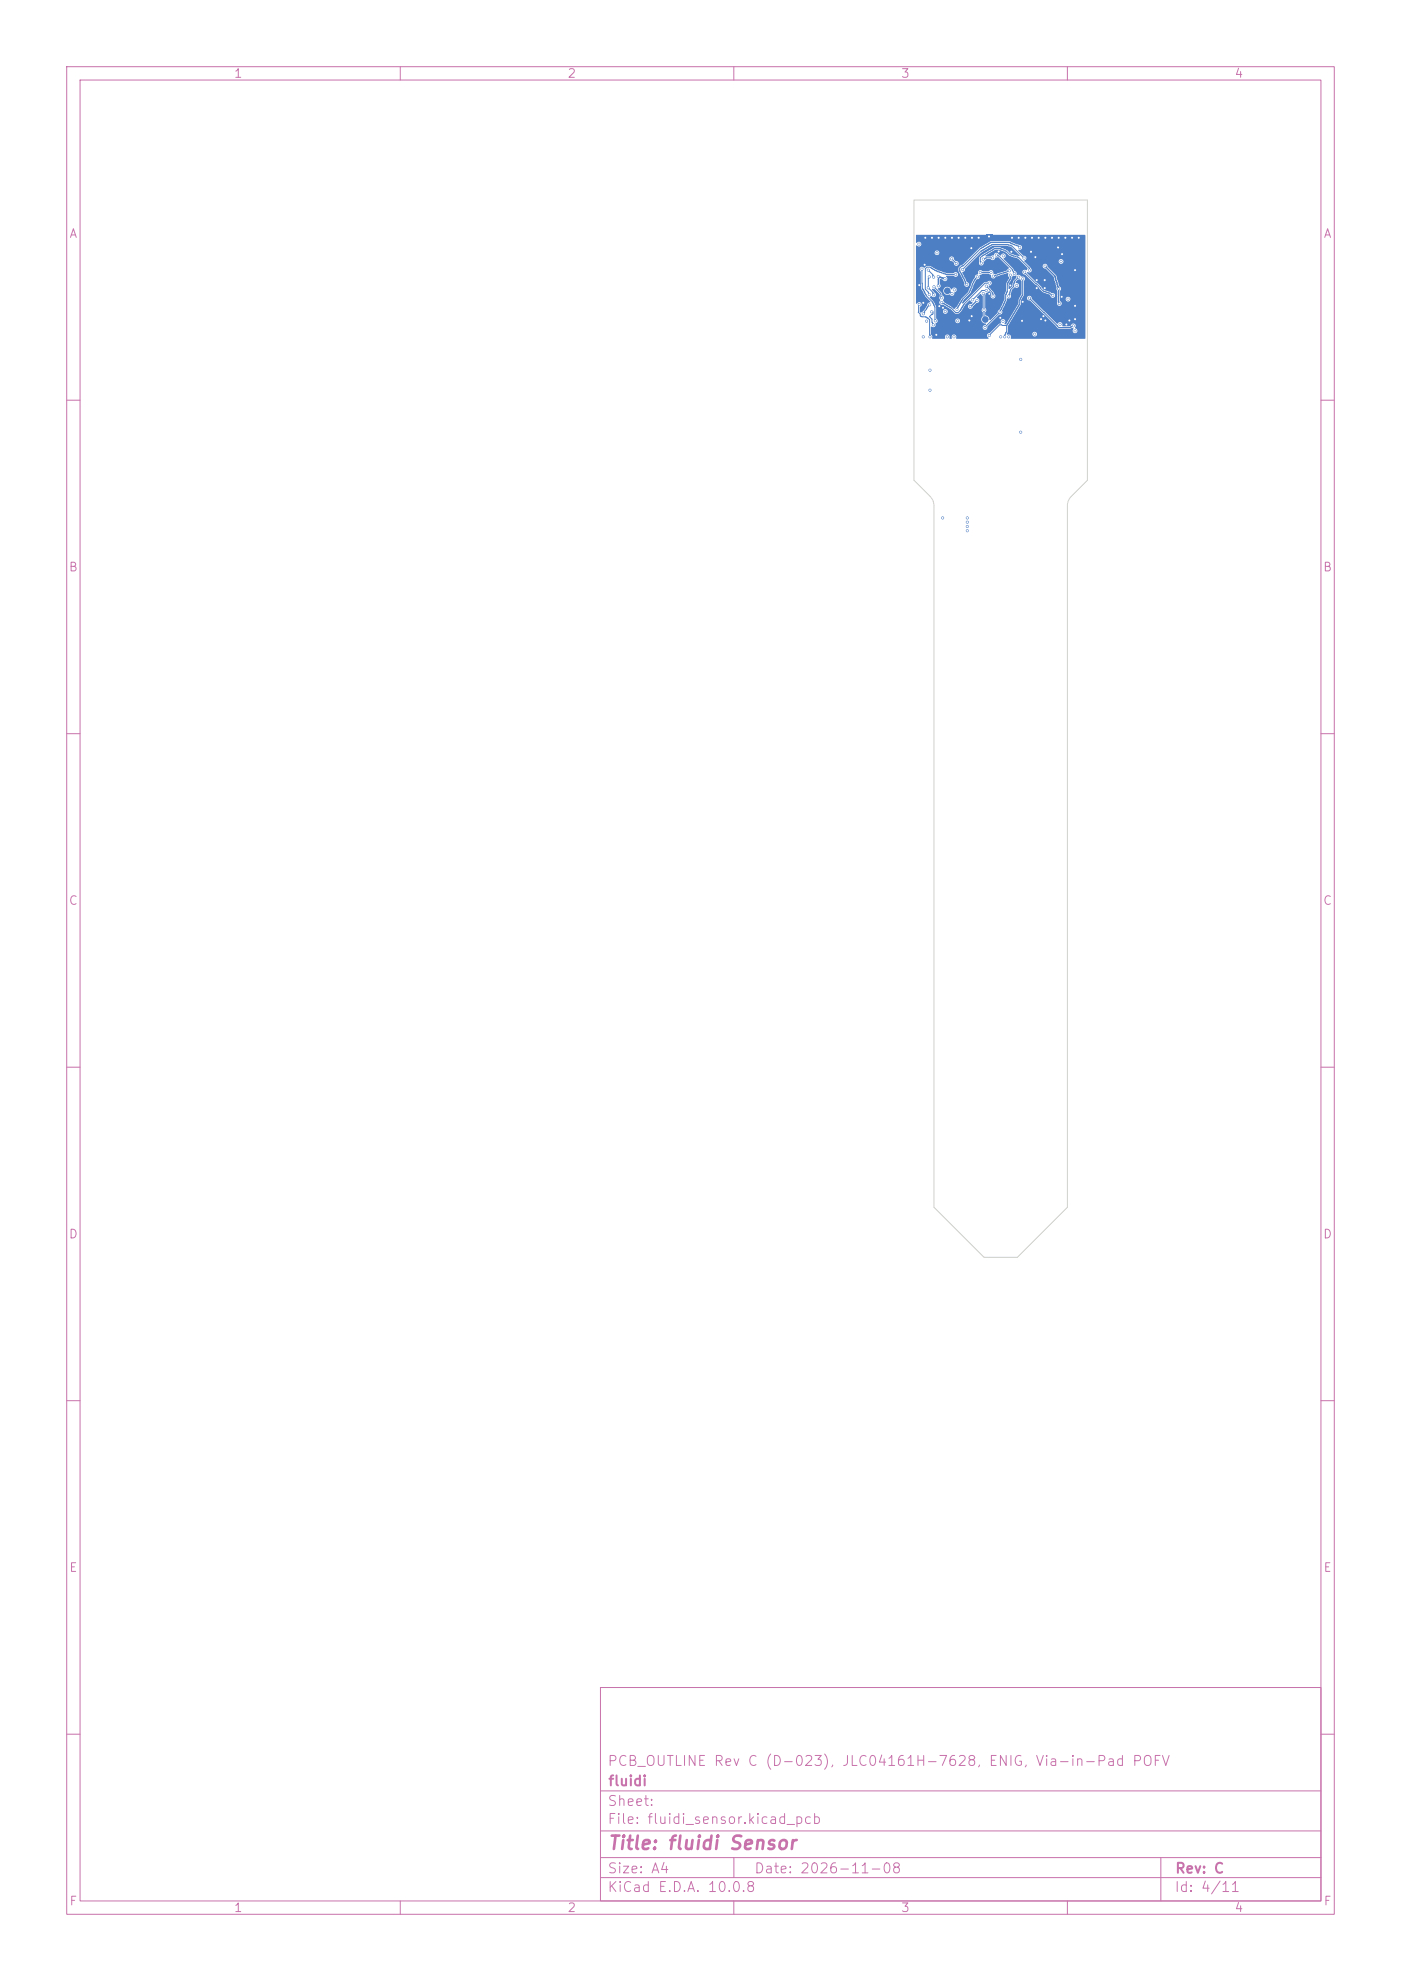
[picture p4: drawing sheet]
<svg xmlns="http://www.w3.org/2000/svg" width="210mm" height="297mm" viewBox="0 0 210 297" stroke-linecap="round" stroke-linejoin="round" font-family="sans-serif">
<defs><g id="words">
<text font-size="2" fill="#c872ab" x="91" y="277.8">Title: fluidi Sensor</text>
<g font-size="1.5" fill="#c872ab">
<text x="91" y="265.1">PCB_OUTLINE Rev C (D-023), JLC04161H-7628, ENIG, Via-in-Pad POFV</text>
<text x="91.1" y="268.1">fluidi</text>
<text x="91" y="273.8">File: fluidi_sensor.kicad_pcb</text>
<text x="91" y="271.1">Sheet:</text>
<text x="91" y="281.2">Size: A4</text>
<text x="113" y="281.2">Date: 2026-11-08</text>
<text x="176.1" y="281.2">Rev: C</text>
<text x="91" y="284">KiCad E.D.A. 10.0.8</text>
<text x="176" y="284">Id: 4/11</text>
</g>
<g font-size="1.3" fill="#c872ab">
<text x="35" y="12">1</text>
<text x="85" y="12">2</text>
<text x="135" y="12">3</text>
<text x="185" y="12">4</text>
<text x="10.3" y="36">A</text>
<text x="198.3" y="36">A</text>
<text x="10.2" y="86">B</text>
<text x="198.2" y="86">B</text>
<text x="10.2" y="136">C</text>
<text x="198.2" y="136">C</text>
<text x="10.2" y="186">D</text>
<text x="198.2" y="186">D</text>
<text x="10.3" y="236">E</text>
<text x="198.3" y="236">E</text>
<text x="10.3" y="286">F</text>
<text x="35" y="287">1</text>
<text x="85" y="287">2</text>
<text x="135" y="287">3</text>
<text x="185" y="287">4</text>
<text x="198.3" y="286">F</text>
</g>
</g></defs>
<g fill="none" stroke="#c872ab" stroke-width=".15">
<path d="M10 10h190v277h-190zM12 12h186v273h-186zM60 10v2M110 10v2M160 10v2M10 60h2M198 60h2M10 110h2M198 110h2M10 160h2M198 160h2M10 210h2"/>
<path d="M198 210h2M90 253h108v32h-108zM10 260h2M90 278.5h108M90 274.5h108M90 268.5h108M110 278.5v3M174 278.5v6.5M198 260h2M60 285v2M90 281.5h108M110 285v2"/>
<path d="M160 285v2"/>
</g>
<g fill="#4d7fc4">
<path d="M147.8 35.2h.9v.5h-.9z"/>
<circle cx="142" cy="43.6" r=".5"/>
<circle cx="147.7" cy="47.9" r=".5"/>
<circle cx="138.9" cy="48.1" r=".22"/>
<circle cx="150.3" cy="48.2" r=".23"/>
<circle cx="160.1" cy="44.9" r=".23"/>
<circle cx="155.1" cy="50.1" r=".23"/>
<circle cx="143" cy="43.4" r=".23"/>
<circle cx="141.7" cy="46.7" r=".23"/>
<circle cx="143.6" cy="48.1" r=".22"/>
<circle cx="152.4" cy="42.8" r=".22"/>
<circle cx="158.9" cy="48.6" r=".22"/>
<circle cx="150.4" cy="38.4" r=".22"/>
<circle cx="161.1" cy="49.6" r=".22"/>
<circle cx="140.4" cy="37.9" r=".22"/>
<circle cx="159.1" cy="39.2" r=".23"/>
<circle cx="160.9" cy="48.8" r=".22"/>
<circle cx="154.3" cy="44.7" r=".23"/>
<circle cx="139.9" cy="41.6" r=".22"/>
<circle cx="141.1" cy="44.7" r=".22"/>
<circle cx="140" cy="43" r=".22"/>
<circle cx="139.2" cy="40.5" r=".23"/>
<circle cx="139.3" cy="41.5" r=".22"/>
<circle cx="139.1" cy="43.2" r=".22"/>
<circle cx="139.9" cy="44.2" r=".23"/>
<circle cx="156.6" cy="42" r=".22"/>
<circle cx="143.7" cy="35.7" r=".22"/>
<circle cx="159.2" cy="38.1" r=".23"/>
<circle cx="156.7" cy="35.7" r=".22"/>
<circle cx="156.7" cy="48" r=".23"/>
<circle cx="145.6" cy="37.2" r=".23"/>
<circle cx="145" cy="78.3" r=".22"/>
<circle cx="145.3" cy="48" r=".23"/>
<circle cx="145.7" cy="35.7" r=".22"/>
<circle cx="156.6" cy="43.2" r=".23"/>
<circle cx="161.2" cy="45.9" r=".23"/>
<circle cx="138.7" cy="35.7" r=".22"/>
<circle cx="160.3" cy="48" r=".22"/>
<circle cx="149.7" cy="37.7" r=".22"/>
<circle cx="150" cy="47.6" r=".22"/>
<circle cx="140.8" cy="45.9" r=".22"/>
<circle cx="157.7" cy="35.7" r=".22"/>
<circle cx="140.7" cy="35.7" r=".22"/>
<circle cx="156" cy="47.9" r=".23"/>
<circle cx="159.8" cy="48.7" r=".22"/>
<circle cx="161.2" cy="40.5" r=".23"/>
<circle cx="140.3" cy="50.2" r=".23"/>
<circle cx="159.2" cy="44.5" r=".23"/>
<circle cx="138.6" cy="39.7" r=".23"/>
<circle cx="158.7" cy="35.7" r=".22"/>
<circle cx="151.7" cy="35.7" r=".22"/>
<circle cx="141.7" cy="35.7" r=".22"/>
<circle cx="158.6" cy="37.1" r=".22"/>
<circle cx="153.3" cy="45.3" r=".22"/>
<circle cx="155.7" cy="35.7" r=".22"/>
<circle cx="160.7" cy="35.7" r=".22"/>
<circle cx="159.7" cy="35.7" r=".22"/>
<circle cx="142.7" cy="35.7" r=".22"/>
<circle cx="156.4" cy="47.4" r=".23"/>
<circle cx="137.8" cy="42.7" r=".23"/>
<circle cx="148.3" cy="44" r=".23"/>
<circle cx="145.6" cy="47.4" r=".23"/>
<circle cx="151.6" cy="37.8" r=".22"/>
<circle cx="155.4" cy="42" r=".22"/>
<circle cx="153.7" cy="35.7" r=".22"/>
<circle cx="146.7" cy="35.7" r=".22"/>
<circle cx="144.7" cy="35.7" r=".22"/>
<circle cx="154.7" cy="35.7" r=".22"/>
<circle cx="141.3" cy="46.2" r=".23"/>
<circle cx="161.7" cy="35.7" r=".22"/>
<circle cx="155.4" cy="43.2" r=".23"/>
<circle cx="155.2" cy="38.6" r=".22"/>
<circle cx="161.2" cy="47.9" r=".23"/>
<circle cx="153" cy="64.8" r=".23"/>
<circle cx="138.4" cy="45.4" r=".23"/>
<circle cx="141.3" cy="77.6" r=".22"/>
<circle cx="152.7" cy="35.7" r=".22"/>
<circle cx="139.7" cy="35.7" r=".22"/>
<circle cx="153.2" cy="48.1" r=".22"/>
<circle cx="154.5" cy="37.8" r=".22"/>
<circle cx="151.4" cy="42.8" r=".22"/>
<circle cx="146.5" cy="45" r=".23"/>
<circle cx="140.7" cy="42.8" r=".23"/>
<circle cx="141.7" cy="41.8" r=".23"/>
<circle cx="140.7" cy="41.4" r=".23"/>
<circle cx="145.4" cy="46" r=".22"/>
<circle cx="139.4" cy="55.5" r=".23"/>
<circle cx="137.8" cy="45.7" r=".22"/>
<circle cx="139.4" cy="50.5" r=".23"/>
<circle cx="153.6" cy="40.8" r=".23"/>
<circle cx="148.9" cy="41.4" r=".22"/>
<circle cx="151.3" cy="40.6" r=".22"/>
<circle cx="157.8" cy="44.3" r=".22"/>
<circle cx="140.2" cy="48.1" r=".22"/>
<circle cx="138.2" cy="40.3" r=".23"/>
<circle cx="139.6" cy="46.7" r=".23"/>
<circle cx="139.9" cy="48.7" r=".22"/>
<circle cx="138.4" cy="50.5" r=".23"/>
<circle cx="139.4" cy="58.5" r=".23"/>
<circle cx="151.4" cy="41.3" r=".22"/>
<circle cx="151.2" cy="50.5" r=".22"/>
<circle cx="147.6" cy="49.1" r=".23"/>
<circle cx="149.9" cy="46.8" r=".22"/>
<circle cx="145" cy="79.6" r=".23"/>
<circle cx="148.3" cy="50.3" r=".22"/>
<circle cx="145" cy="78.9" r=".23"/>
<circle cx="150.6" cy="50.5" r=".22"/>
<circle cx="153.3" cy="41.8" r=".23"/>
<circle cx="153" cy="53.9" r=".22"/>
<circle cx="137.7" cy="36.6" r=".22"/>
<circle cx="148.9" cy="44.4" r=".22"/>
<circle cx="147.9" cy="42.9" r=".23"/>
<circle cx="139.3" cy="44.2" r=".23"/>
<circle cx="143.3" cy="41.1" r=".23"/>
<circle cx="158.8" cy="45.5" r=".23"/>
<circle cx="156.7" cy="39.9" r=".23"/>
<circle cx="158.7" cy="43.3" r=".22"/>
<circle cx="144.9" cy="42.7" r=".22"/>
<circle cx="152.8" cy="37.1" r=".22"/>
<circle cx="153.5" cy="38.7" r=".22"/>
<circle cx="146.5" cy="41.5" r=".22"/>
<circle cx="144.3" cy="40.4" r=".22"/>
<circle cx="143.5" cy="46.4" r=".23"/>
<circle cx="147.1" cy="39.4" r=".22"/>
<circle cx="154.3" cy="40.5" r=".23"/>
<circle cx="145" cy="77.6" r=".22"/>
<circle cx="151.2" cy="44.4" r=".22"/>
<circle cx="150" cy="50.5" r=".23"/>
<circle cx="152.7" cy="41.6" r=".22"/>
<circle cx="152.1" cy="41" r=".23"/>
<circle cx="149.4" cy="38.2" r=".23"/>
<circle cx="147" cy="40.8" r=".23"/>
<circle cx="148.6" cy="40.8" r=".23"/>
<circle cx="143.3" cy="39.5" r=".22"/>
<circle cx="142.6" cy="38.8" r=".22"/>
<circle cx="147.8" cy="43.5" r=".22"/>
<circle cx="142.7" cy="44" r=".22"/>
<circle cx="145.8" cy="45" r=".22"/>
<circle cx="138.4" cy="47" r=".23"/>
<circle cx="139.3" cy="45.7" r=".23"/>
<circle cx="148.3" cy="42.4" r=".22"/>
<circle cx="141.1" cy="45.3" r=".22"/>
<circle cx="147.5" cy="46.5" r=".22"/>
<circle cx="142" cy="50.5" r=".23"/>
<circle cx="143" cy="50.5" r=".23"/>
<circle cx="147.4" cy="44" r=".22"/>
<circle cx="148.8" cy="38.6" r=".22"/>
<circle cx="147.4" cy="38.9" r=".22"/>
</g>
<g fill="none" stroke="#4d7fc4" stroke-width=".15">
<path d="M142.6 38.8l.7 .7M147.1 39.4l-.1-.2v-.5l.2-.3 1.9-1.2h.8l1 .5 .5 .5 1.3 .4 1.6 1.6v.3M148.1 36.6h.1M148.8 38.7h-1l-.4 .1M149.3 38.3h.4l2 2.1 .3 .6M152.8 37.1l-.2-.2-1.3-.5h-2.8l-1.5 .8-2.7 2.7a.75 .75 0 0 0-.2 1.2l.8 1.5M153.5 38.7l-1.9-1.8-.5-.2h-2.4l-1.7 1-2.7 2.7M137.8 45.6h-.1l-.1 1.2 .3 .3v.3l.3 .1h.5l.6 .5 .1 2.5M138.2 40.4v2.9l.7 1.1 .8 .9 .4 .6 .1 2.2M139.1 40.5l.7 .7 .1 .3M139.3 44.1h.1M139.3 41.5l-.2 .3v1.3l.7 .7 .1 .4"/>
<path d="M139.3 45.7l-.9 1.4M139.7 46.8h.1v.3l-.5 .4 .4 .4v.4l.2 .4M140 43l1 1 .2 .7M140.2 40.6h.1M141.5 45.6h.1M142.4 43.8l.3 .2M142.6 44h.1M143.2 41.2h-1.4l-1.2-.5-1.2-.6h-.5l-.2 .2v3.1l.4 .4 .2 .4M144 40.9h.1M146.5 41.5l-.6 .7-.6 1.6-1 1-.9 1.6M147 40.9h1.6M147.4 44l.1 .2v3.3"/>
<path d="M147.8 43.6h-.6l-1.4 1.4M147.8 42.9l.5 .5a1.22 1.22 0 0 1 .6 1M148.3 42.5h-.7l-3.1 3.1-.5 .8a.84 .84 0 0 1-.8 .5l-.7-.8-1.3-.8M150.9 48.8v.9l-.3 .5v.3M150.9 48.8l-1.1-.1-1.5 1.6M151.3 40.6l-2.4 .8M151.4 41.2v.6l-.4 .8v1.1l-.3 .5v.8l-.3 .8-.5 1-2.3 2.3M152.2 46.6h.1M152.7 41.5l-.6 .6-.1 .8-.5 .5-.3 1M153.3 41.8v2.4l-.5 .8v.6l-1.9 3.2M153.6 40.8l2.8 2.9 1 .3 .4 .3M154.3 44.7l4.4 4.4h1.7l.5-.3"/>
</g>
<path d="M156.6 39.9l1.6 1.5 .5 1.9-.1 1.9 .2 .3M140.6 41.5h.1M140.7 41.5l.9 .3M140.7 41.5l-.1 1.4M146.4 45l-.9 1" fill="none" stroke="#4d7fc4" stroke-width=".2"/>
<g fill="#4d7fc4">
<path d="M139.7 43.3l.4 .1 .7 .7 .1 .7a.28 .28 0 0 1-.1 .5 .62 .62 0 0 0 .7 .4l1 .6 .7 .7h.5l.4-.4 .6-.9 .7-.7 .4 .4-.2 .2a.36 .36 0 0 0-.5 .3 .36 .36 0 0 0 .3 .4 .36 .36 0 0 0 .4-.3l.6-.6a.37 .37 0 0 0 .4-.3 .37 .37 0 0 0-.3-.4v-.2l.5-.4 .3 .3v1.8a.46 .46 0 0 0 0 .7v.5a.65 .65 0 0 0-.1 .8 .65 .65 0 0 0 .6 .4l-.1 .1a.36 .36 0 0 0-.4 .5 .36 .36 0 0 0 .5 .3 .36 .36 0 0 0 .2-.5l1.8-1.8a.47 .47 0 0 0 .4-.7l.7-1.4v-.3a.45 .45 0 0 0 .6-.2 .45 .45 0 0 0 0-.5l.2-.6 .5-.4a.35 .35 0 0 0 .5-.2 .35 .35 0 0 0-.4-.4l-.1-.1 .1-.2 .3-.3h.3l.2 .2v2l-.4 .9v.5l-1.7 2.8a.27 .27 0 0 1-.1 .2 .27 .27 0 0 1-.3 0 .36 .36 0 0 0 0-.5 .36 .36 0 0 0-.5-.1 .36 .36 0 0 0 0 .5l-.3 .2-1.5 1.3a.4 .4 0 0 0-.4 .4 .4 .4 0 0 0 .3 .4l-.1 .1-4.8-.1a.39 .39 0 0 0-.3-.6 .39 .39 0 0 0-.3 .7h-.3l-.1-.1a.38 .38 0 0 0-.4-.5 .38 .38 0 0 0-.2 .6h-2v-.4l-.2-.3 .1-1.1a.44 .44 0 0 0 .5 0 .44 .44 0 0 0 .2-.6l.2-.1 .1-.2h2.6a.35 .35 0 0 0 .5 .3 .35 .35 0 0 0 .1-.5 .35 .35 0 0 0-.6 .1v.1h-2.6l-.3-.4v-1h1a.35 .35 0 0 0 .6 .3 .35 .35 0 0 0 0-.6 .35 .35 0 0 0-.6 .3h-1v-.8l-.4-.7-.5-.6v-.1a.22 .22 0 0 1 .4 0 .39 .39 0 0 0 .5-.3 .39 .39 0 0 0-.3-.4z"/>
<path d="M137.3 35.2h25.4v15.6h-11.1l-.1-.1a.4 .4 0 0 0-.1-.5 .4 .4 0 0 0-.5 0v-.1h3.8a.35 .35 0 0 0 .6 .3 .35 .35 0 0 0 0-.6 .35 .35 0 0 0-.6 .3h-3.8l.2-.4v-.8l1.9-3.2v-.6l.2-.4h.7a.35 .35 0 0 0 .5 .4l4.2 4.1 1.9 .1a.24 .24 0 0 1 .2-.1 .24 .24 0 0 1 .2 .2 .36 .36 0 0 0 .1 .5 .36 .36 0 0 0 .5-.3 .36 .36 0 0 0-.3-.4l-.1-.1a.37 .37 0 0 0-.1-.6 .37 .37 0 0 0-.5 .3l-.2 .1h-1a.43 .43 0 0 0-.3-.6 .43 .43 0 0 0-.5 .3l-3.8-3.8a.38 .38 0 0 0-.3-.4 .38 .38 0 0 0-.5 .3h-.7l.3-.5v-2.1a.4 .4 0 0 0 .1-.5 .4 .4 0 0 0-.6-.2l-.2-.2-.3 .1-.1-.2a.6 .6 0 0 0-.4-.6l-.1-.2-1.5-1.6a.39 .39 0 0 0 .3-.4 .39 .39 0 0 0-.3-.3 .39 .39 0 0 0-.4 .3l-.3-.1a.41 .41 0 0 0-.4-.3 .41 .41 0 0 0-.4 .4l-.5 .2-.7-.1 1.5-1h.6l1 .4 .5 .5 1.3 .5 1.4 1.5a.26 .26 0 0 1-.2 .2 .26 .26 0 0 1-.2-.1 .37 .37 0 0 0-.3 .5 .37 .37 0 0 0 .4 .3l2.6 2.6 1.1 .5a.38 .38 0 0 0 .5 .3 .38 .38 0 0 0 .3-.5 .38 .38 0 0 0-.6-.2l-1.1-.4-2.5-2.5v-.2a.39 .39 0 0 0 .6-.1 .39 .39 0 0 0-.2-.6l-.2-.2h2.1a.4 .4 0 0 0 .4 .4l1.2 1.2 .6 2.1v1.8a.36 .36 0 0 0 .2 .4 .36 .36 0 0 0 .5-.2 .36 .36 0 0 0-.3-.5v-.3h.8a.35 .35 0 0 0 .5 .4 .35 .35 0 0 0 .2-.6 .35 .35 0 0 0-.6 .1l-.1 .1h-.8v-1.2a.54 .54 0 0 0-.1-.8l-.5-1.5-1.3-1.4a.35 .35 0 0 0-.3-.4 .35 .35 0 0 0-.4 .4h-2.1l-.7-.7h5.2a.35 .35 0 0 0 .5 .3 .35 .35 0 0 0 .1-.5 .35 .35 0 0 0-.6 .1v.1l-5.2-.1a.39 .39 0 0 0 .3-.5 .39 .39 0 0 0-.4-.3l-.8-.7 .1-.2a.39 .39 0 0 0 .5-.3 .39 .39 0 0 0-.5-.4l-1.3-.5h-2.9l-1.6 .9-2.5 2.5-.3 .2-.4 .3v.7l.9 1.6a.38 .38 0 0 0 .1 .6 .38 .38 0 0 0 .5-.3 .38 .38 0 0 0-.3-.5l-.4-.9a.39 .39 0 0 1-.2-.5l.3-.2 .1-.3 2.4-2.5 1.7-1h2.2l.3 .1 .3 .2 1.2 1.2a.12 .12 0 0 1 0 .1 .12 .12 0 0 1-.2 0l-1.1-.4-.9-.7-.7-.2h-.8l-2 1.2-.3 .3v.6a.37 .37 0 0 0 .3 .6 .37 .37 0 0 0 .3-.6l.5-.4 .6 .1a.4 .4 0 0 0 .5 .1 .4 .4 0 0 0 .2-.4h.5l1.5 1.6-.4 .4-1.4 .5-.5-.1a.4 .4 0 0 0-.2-.5 .4 .4 0 0 0-.5 .2h-.9a.39 .39 0 0 0-.6-.1 .39 .39 0 0 0-.1 .5 .88 .88 0 0 0-.6 .7l-.3 .6-.5 1.3-1 1.1-.8 1.2-.3 .3-1.4-.8a.56 .56 0 0 1-.2-.9l-.3-.3-.1-.4-.3-.4h.6a.73 .73 0 0 0 1 .7 .39 .39 0 0 0 .5 .1 .39 .39 0 0 0 .2-.5 .38 .38 0 0 0 .2-.6 .38 .38 0 0 0-.7 .2 .65 .65 0 0 0-.6-.4 .65 .65 0 0 0-.6 .5h-.6l-.2-.2 .1-.1a.38 .38 0 0 0 .3-.3 .38 .38 0 0 0-.1-.4v-.6h.3a.46 .46 0 0 0 .8-.1l-.2-.4 1.1-.1a.36 .36 0 0 0 .6 0 .36 .36 0 0 0-.1-.5 .36 .36 0 0 0-.5 .2h-1l-1.2-.4-1.3-.7h-.5l-.4 .3a.36 .36 0 0 0-.5-.1 .36 .36 0 0 0 0 .5l.1 2.7 .6 1.1 .8 .9a.61 .61 0 0 0-.5 .6l-.6 .8-.4 .2-.1-.2 .1-.7a.36 .36 0 0 0 0-.6 .36 .36 0 0 0-.6 .1l-.1-.1v-6.6h5l.1 .3 .4 .1 .2 .2a.37 .37 0 0 0 .4 .4 .37 .37 0 0 0 .3-.4 .37 .37 0 0 0-.5-.3l-.2-.3a.35 .35 0 0 0-.3-.4 .35 .35 0 0 0-.4 .4h-5v-.9h2.8a.35 .35 0 0 0 .5 .3 .35 .35 0 0 0 0-.6 .35 .35 0 0 0-.5 .3h-2.8l.1-1.1a.37 .37 0 0 0 .4 .2 .37 .37 0 0 0 .3-.5 .37 .37 0 0 0-.5-.2l-.2 .1h-.1z"/>
<path d="M146.8 41.2l.5-.2 1 .1a.48 .48 0 0 1 .3 .5 .53 .53 0 0 0 .8-.2l1.7-.5 .2 .8-.5 .9v1l-.2 .6v.7l-.4 .8-.3 .7-.3 .2-.1 .3-1 1.1h-.2a.83 .83 0 0 0-.6-.8v-.4a.47 .47 0 0 0 0-.7v-1.8l.1-.4 .5-.3 .3 .5a.37 .37 0 0 0-.1 .5 .37 .37 0 0 0 .5 0 .37 .37 0 0 0 .1-.5l-.2-.3-.7-.8 .1-.2a.35 .35 0 0 0 .3-.5 .35 .35 0 0 0-.6-.1l-.4 .1-3.3 3.2-.1-.1 .3-.5 1-1 .5-1.3 .4-.7a.43 .43 0 0 0 .4-.7z"/>
<path d="M151.8 41.3h.5v.4l-.4 .4-.2 .8-.5 .4v-.6z"/>
</g>
<path d="M137 30h26v42l-2.4 2.4a2 2 0 0 0-.6 1.4v105.2l-7.5 7.5h-5l-7.5-7.5v-105.2a2 2 0 0 0-.6-1.4l-2.4-2.4z" fill="none" stroke="#d0d2cd" stroke-width=".15"/>
<g fill="#fff">
<circle cx="138.9" cy="48.1" r=".15"/>
<circle cx="150.4" cy="48.2" r=".15"/>
<circle cx="160.1" cy="44.8" r=".15"/>
<circle cx="155.1" cy="50.1" r=".15"/>
<circle cx="143" cy="43.4" r=".15"/>
<circle cx="141.7" cy="46.7" r=".15"/>
<circle cx="143.5" cy="48.1" r=".15"/>
<circle cx="152.4" cy="42.8" r=".15"/>
<circle cx="158.9" cy="48.6" r=".15"/>
<circle cx="150.4" cy="38.3" r=".15"/>
<circle cx="161.1" cy="49.6" r=".15"/>
<circle cx="140.4" cy="37.9" r=".15"/>
<circle cx="159.1" cy="39.2" r=".15"/>
<circle cx="160.9" cy="48.8" r=".15"/>
<circle cx="154.3" cy="44.7" r=".15"/>
<circle cx="140" cy="41.5" r=".15"/>
<circle cx="141.1" cy="44.7" r=".15"/>
<circle cx="140" cy="43" r=".15"/>
<circle cx="139.1" cy="40.5" r=".15"/>
<circle cx="139.3" cy="41.5" r=".15"/>
<circle cx="139.2" cy="43.1" r=".15"/>
<circle cx="140" cy="44.2" r=".15"/>
<circle cx="156.6" cy="42" r=".15"/>
<circle cx="143.7" cy="35.6" r=".15"/>
<circle cx="159.2" cy="38.1" r=".15"/>
<circle cx="156.7" cy="35.6" r=".15"/>
<circle cx="156.7" cy="48.1" r=".15"/>
<circle cx="145.6" cy="37.2" r=".15"/>
<circle cx="145" cy="78.3" r=".15"/>
<circle cx="145.3" cy="48.1" r=".15"/>
<circle cx="145.7" cy="35.6" r=".15"/>
<circle cx="156.6" cy="43.2" r=".15"/>
<circle cx="161.1" cy="45.8" r=".15"/>
<circle cx="138.7" cy="35.6" r=".15"/>
<circle cx="160.3" cy="48.1" r=".15"/>
<circle cx="149.7" cy="37.7" r=".15"/>
<circle cx="149.9" cy="47.6" r=".15"/>
<circle cx="140.8" cy="45.9" r=".15"/>
<circle cx="157.7" cy="35.6" r=".15"/>
<circle cx="140.7" cy="35.6" r=".15"/>
<circle cx="156.1" cy="47.8" r=".15"/>
<circle cx="159.8" cy="48.7" r=".15"/>
<circle cx="161.1" cy="40.5" r=".15"/>
<circle cx="140.4" cy="50.2" r=".15"/>
<circle cx="159.1" cy="44.5" r=".15"/>
<circle cx="138.6" cy="39.7" r=".15"/>
<circle cx="158.7" cy="35.6" r=".15"/>
<circle cx="151.7" cy="35.6" r=".15"/>
<circle cx="141.7" cy="35.6" r=".15"/>
<circle cx="158.6" cy="37.1" r=".15"/>
<circle cx="153.3" cy="45.2" r=".15"/>
<circle cx="155.7" cy="35.6" r=".15"/>
<circle cx="160.7" cy="35.6" r=".15"/>
<circle cx="159.7" cy="35.6" r=".15"/>
<circle cx="142.7" cy="35.6" r=".15"/>
<circle cx="156.4" cy="47.4" r=".15"/>
<circle cx="137.8" cy="42.8" r=".15"/>
<circle cx="148.3" cy="44.1" r=".15"/>
<circle cx="145.7" cy="47.4" r=".15"/>
<circle cx="151.6" cy="37.7" r=".15"/>
<circle cx="155.4" cy="42" r=".15"/>
<circle cx="153.7" cy="35.6" r=".15"/>
<circle cx="146.7" cy="35.6" r=".15"/>
<circle cx="144.7" cy="35.6" r=".15"/>
<circle cx="154.7" cy="35.6" r=".15"/>
<circle cx="141.4" cy="46.1" r=".15"/>
<circle cx="161.7" cy="35.6" r=".15"/>
<circle cx="155.4" cy="43.2" r=".15"/>
<circle cx="155.2" cy="38.5" r=".15"/>
<circle cx="161.1" cy="47.8" r=".15"/>
<circle cx="153" cy="64.8" r=".15"/>
<circle cx="138.4" cy="45.4" r=".15"/>
<circle cx="141.3" cy="77.6" r=".15"/>
<circle cx="152.7" cy="35.6" r=".15"/>
<circle cx="139.7" cy="35.6" r=".15"/>
<circle cx="153.2" cy="48.1" r=".15"/>
<circle cx="154.6" cy="37.7" r=".15"/>
<circle cx="151.4" cy="42.8" r=".15"/>
<circle cx="146.4" cy="45.1" r=".15"/>
<circle cx="140.7" cy="42.8" r=".15"/>
<circle cx="141.6" cy="41.8" r=".15"/>
<circle cx="140.6" cy="41.5" r=".15"/>
<circle cx="145.4" cy="46" r=".15"/>
<circle cx="139.4" cy="55.5" r=".15"/>
<circle cx="137.8" cy="45.7" r=".15"/>
<circle cx="139.4" cy="50.5" r=".15"/>
<circle cx="153.6" cy="40.8" r=".15"/>
<circle cx="148.9" cy="41.4" r=".15"/>
<circle cx="151.3" cy="40.6" r=".15"/>
<circle cx="157.8" cy="44.3" r=".15"/>
<circle cx="140.2" cy="48.1" r=".15"/>
<circle cx="138.2" cy="40.4" r=".15"/>
<circle cx="139.7" cy="46.8" r=".15"/>
<circle cx="139.9" cy="48.7" r=".15"/>
<circle cx="138.4" cy="50.5" r=".15"/>
<circle cx="139.4" cy="58.5" r=".15"/>
<circle cx="151.4" cy="41.2" r=".15"/>
<circle cx="151.2" cy="50.5" r=".15"/>
<circle cx="147.7" cy="49.1" r=".15"/>
<circle cx="149.9" cy="46.8" r=".15"/>
<circle cx="145" cy="79.6" r=".15"/>
<circle cx="148.3" cy="50.3" r=".15"/>
<circle cx="145" cy="78.9" r=".15"/>
<circle cx="150.6" cy="50.5" r=".15"/>
<circle cx="153.3" cy="41.8" r=".15"/>
<circle cx="153" cy="53.9" r=".15"/>
<circle cx="137.8" cy="36.6" r=".15"/>
<circle cx="148.8" cy="44.4" r=".15"/>
<circle cx="147.8" cy="42.9" r=".15"/>
<circle cx="139.3" cy="44.1" r=".15"/>
<circle cx="143.2" cy="41.2" r=".15"/>
<circle cx="158.8" cy="45.5" r=".15"/>
<circle cx="156.6" cy="39.9" r=".15"/>
<circle cx="158.7" cy="43.3" r=".15"/>
<circle cx="144.9" cy="42.6" r=".15"/>
<circle cx="152.9" cy="37.1" r=".15"/>
<circle cx="153.5" cy="38.7" r=".15"/>
<circle cx="146.5" cy="41.5" r=".15"/>
<circle cx="144.3" cy="40.4" r=".15"/>
<circle cx="143.4" cy="46.4" r=".15"/>
<circle cx="147.1" cy="39.4" r=".15"/>
<circle cx="154.3" cy="40.5" r=".15"/>
<circle cx="145" cy="77.6" r=".15"/>
<circle cx="151.2" cy="44.4" r=".15"/>
<circle cx="150" cy="50.5" r=".15"/>
<circle cx="152.7" cy="41.5" r=".15"/>
<circle cx="152" cy="41" r=".15"/>
<circle cx="149.4" cy="38.3" r=".15"/>
<circle cx="146.9" cy="40.9" r=".15"/>
<circle cx="148.5" cy="40.9" r=".15"/>
<circle cx="143.4" cy="39.5" r=".15"/>
<circle cx="142.6" cy="38.8" r=".15"/>
<circle cx="147.8" cy="43.5" r=".15"/>
<circle cx="142.7" cy="44" r=".15"/>
<circle cx="145.8" cy="44.9" r=".15"/>
<circle cx="138.4" cy="47.1" r=".15"/>
<circle cx="139.3" cy="45.7" r=".15"/>
<circle cx="148.3" cy="42.5" r=".15"/>
<circle cx="141.1" cy="45.4" r=".15"/>
<circle cx="147.5" cy="46.5" r=".15"/>
<circle cx="142" cy="50.5" r=".15"/>
<circle cx="143" cy="50.5" r=".15"/>
<circle cx="147.4" cy="44" r=".15"/>
<circle cx="148.8" cy="38.6" r=".15"/>
<circle cx="147.4" cy="38.8" r=".15"/>
<circle cx="148.2" cy="35.5" r=".15"/>
</g>
<use href="#words"/>
</svg>
